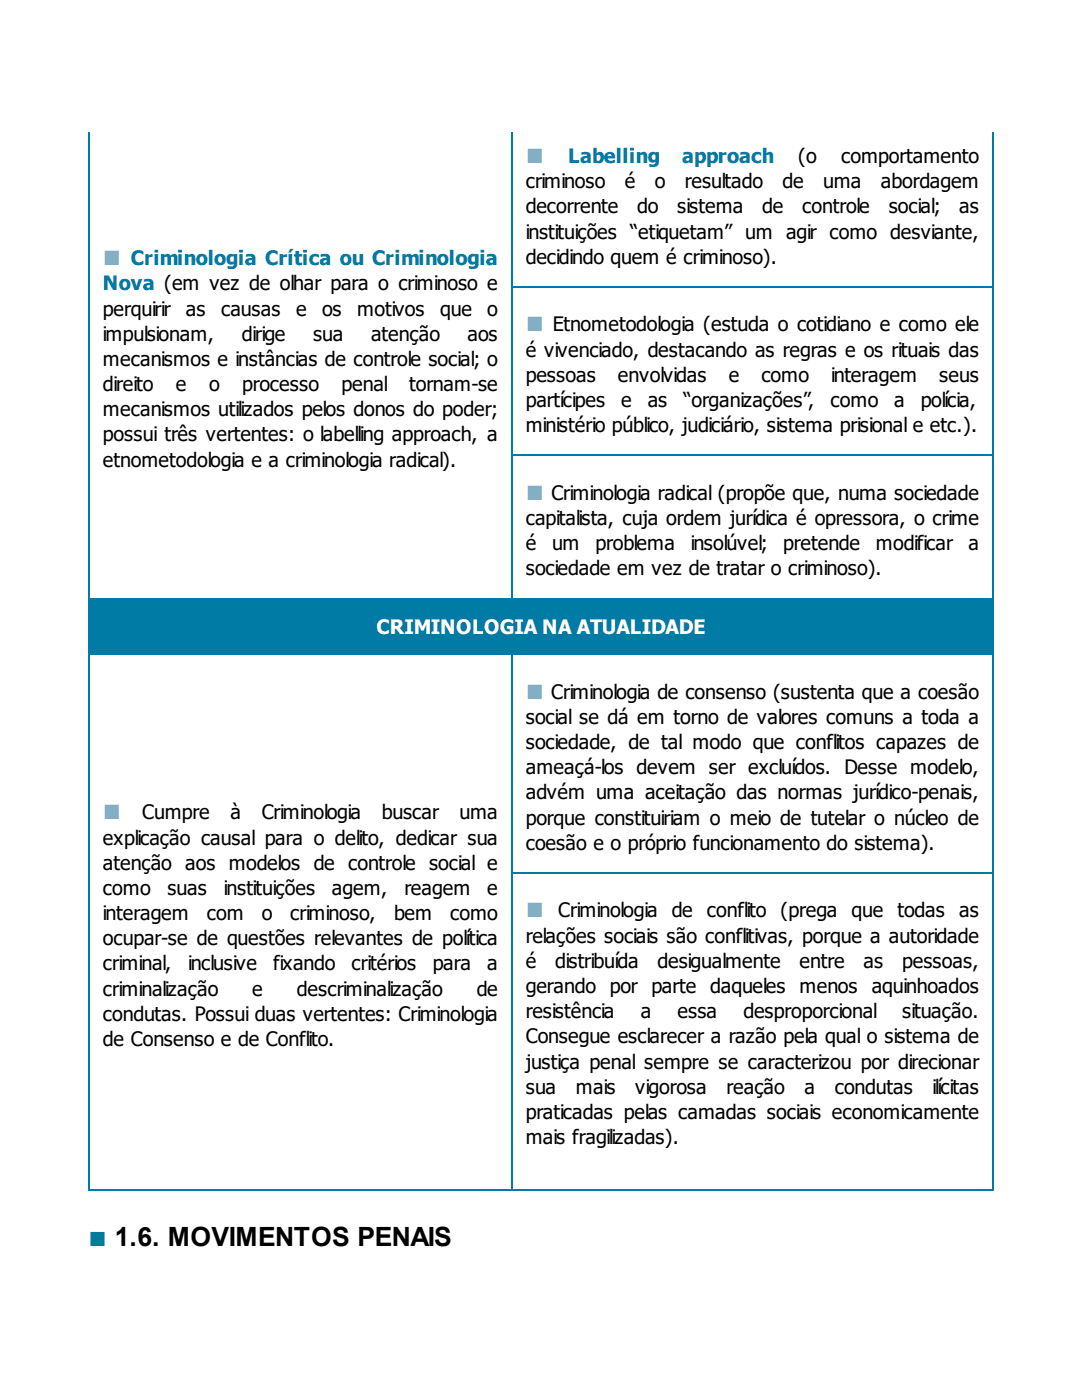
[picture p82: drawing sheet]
<svg xmlns="http://www.w3.org/2000/svg" width="216mm" height="279mm" viewBox="0 0 216 279" stroke-linecap="round" stroke-linejoin="round" font-family="sans-serif">
<defs><g id="words">
<g font-size="6.1" fill="#88aec3">
<text x="104.9" y="32.5">■</text>
<text x="20.5" y="52.9">■</text>
<text x="104.9" y="66.1">■</text>
<text x="104.9" y="99.7">■</text>
<text x="104.9" y="139.4">■</text>
<text x="20.5" y="163.5">■</text>
<text x="104.9" y="183.1">■</text>
</g>
<text font-size="6.1" fill="#007b9c" x="17.6" y="248.7">■</text>
<text font-size="5.3" x="22.9" y="248.7">1.6. MOVIMENTOS PENAIS</text>
<g font-size="4" fill="#007ba6">
<text x="113.4" y="32.5">Labelling</text>
<text x="136.1" y="32.5">approach</text>
<text x="26.1" y="52.9">Criminologia Crítica ou Criminologia</text>
<text x="20.5" y="57.9">Nova (em vez de olhar para o criminoso e</text>
</g>
<g font-size="4">
<text x="159.3" y="32.5">(o</text>
<text x="167.8" y="32.5">comportamento</text>
<text x="104.9" y="37.6">criminoso</text>
<text x="124.7" y="37.6">é</text>
<text x="130.6" y="37.6">o</text>
<text x="136.6" y="37.6">resultado</text>
<text x="156.1" y="37.6">de</text>
<text x="164.2" y="37.6">uma</text>
<text x="175.8" y="37.6">abordagem</text>
<text x="104.9" y="42.6">decorrente</text>
<text x="104.9" y="47.6">instituições “etiquetam” um agir como desviante,</text>
<text x="127.2" y="42.6">do</text>
<text x="135.1" y="42.6">sistema</text>
<text x="152.1" y="42.6">de</text>
<text x="160.1" y="42.6">controle</text>
<text x="177.3" y="42.6">social;</text>
<text x="191.4" y="42.6">as</text>
<text x="104.9" y="52.7">decidindo quem é criminoso).</text>
<text x="20.5" y="63">perquirir</text>
<text x="37.1" y="63">as</text>
<text x="44.1" y="63">causas</text>
<text x="59.1" y="63">e</text>
<text x="64.3" y="63">os</text>
<text x="71.3" y="63">motivos</text>
<text x="87.8" y="63">que</text>
<text x="97.2" y="63">o</text>
<text x="20.5" y="68">impulsionam,</text>
<text x="48.2" y="68">dirige</text>
<text x="62.5" y="68">sua</text>
<text x="74" y="68">atenção</text>
<text x="93.3" y="68">aos</text>
<text x="104.9" y="71.2">é vivenciado, destacando as regras e os rituais das</text>
<text x="110.3" y="66.1">Etnometodologia (estuda o cotidiano e como ele</text>
<text x="20.5" y="73">mecanismos e instâncias de controle social; o</text>
<text x="104.9" y="76.2">pessoas</text>
<text x="123.3" y="76.2">envolvidas</text>
<text x="145.4" y="76.2">e</text>
<text x="151.9" y="76.2">como</text>
<text x="165.8" y="76.2">interagem</text>
<text x="187.4" y="76.2">seus</text>
<text x="20.5" y="78.1">direito</text>
<text x="20.5" y="83.1">mecanismos utilizados pelos donos do poder;</text>
<text x="35.1" y="78.1">e</text>
<text x="41.7" y="78.1">o</text>
<text x="48.3" y="78.1">processo</text>
<text x="68.1" y="78.1">penal</text>
<text x="81.6" y="78.1">tornam-se</text>
<text x="104.9" y="81.2">partícipes</text>
<text x="123.9" y="81.2">e</text>
<text x="129.2" y="81.2">as</text>
<text x="136.4" y="81.2">“organizações”,</text>
<text x="165.7" y="81.2">como</text>
<text x="178.4" y="81.2">a</text>
<text x="183.7" y="81.2">polícia,</text>
<text x="20.5" y="88.1">possui três vertentes: o labelling approach, a</text>
<text x="104.9" y="86.3">ministério público, judiciário, sistema prisional e etc.).</text>
<text x="20.5" y="93.1">etnometodologia e a criminologia radical).</text>
<text x="110" y="99.7">Criminologia radical (propõe que, numa sociedade</text>
<text x="104.9" y="104.8">capitalista, cuja ordem jurídica é opressora, o crime</text>
<text x="104.9" y="109.8">é</text>
<text x="110.2" y="109.8">um</text>
<text x="118.8" y="109.8">problema</text>
<text x="137.8" y="109.8">insolúvel;</text>
<text x="156.3" y="109.8">pretende</text>
<text x="174.8" y="109.8">modificar</text>
<text x="193.2" y="109.8">a</text>
<text x="104.9" y="114.8">sociedade em vez de tratar o criminoso).</text>
<text x="110" y="139.4">Criminologia de consenso (sustenta que a coesão</text>
<text x="104.9" y="144.5">social se dá em torno de valores comuns a toda a</text>
<text x="104.9" y="149.5">sociedade, de tal modo que conflitos capazes de</text>
<text x="104.9" y="154.5">ameaçá-los devem ser excluídos. Desse modelo,</text>
<text x="104.9" y="159.5">advém uma aceitação das normas jurídico-penais,</text>
<text x="28.4" y="163.5">Cumpre</text>
<text x="46" y="163.5">à</text>
<text x="52.2" y="163.5">Criminologia</text>
<text x="76.2" y="163.5">buscar</text>
<text x="91.7" y="163.5">uma</text>
<text x="104.9" y="164.6">porque constituiriam o meio de tutelar o núcleo de</text>
<text x="20.5" y="168.5">explicação causal para o delito, dedicar sua</text>
<text x="20.5" y="173.6">atenção aos modelos de controle social e</text>
<text x="104.9" y="169.6">coesão e o próprio funcionamento do sistema).</text>
<text x="20.5" y="178.6">como</text>
<text x="33.4" y="178.6">suas</text>
<text x="44.7" y="178.6">instituições</text>
<text x="66.2" y="178.6">agem,</text>
<text x="80.7" y="178.6">reagem</text>
<text x="97.2" y="178.6">e</text>
<text x="20.5" y="183.6">interagem</text>
<text x="41.3" y="183.6">com</text>
<text x="52.2" y="183.6">o</text>
<text x="57.9" y="183.6">criminoso,</text>
<text x="78.6" y="183.6">bem</text>
<text x="89.8" y="183.6">como</text>
<text x="111.4" y="183.1">Criminologia</text>
<text x="134" y="183.1">de</text>
<text x="141.1" y="183.1">conflito (prega</text>
<text x="169.9" y="183.1">que</text>
<text x="179.1" y="183.1">todas</text>
<text x="191.4" y="183.1">as</text>
<text x="20.5" y="188.6">ocupar-se de questões relevantes de política</text>
<text x="104.9" y="188.1">relações sociais são conflitivas, porque a autoridade</text>
<text x="20.5" y="193.7">criminal,</text>
<text x="37.5" y="193.7">inclusive</text>
<text x="54.5" y="193.7">fixando</text>
<text x="70.2" y="193.7">critérios</text>
<text x="86.3" y="193.7">para</text>
<text x="97.2" y="193.7">a</text>
<text x="104.9" y="193.1">é</text>
<text x="110.8" y="193.1">distribuída</text>
<text x="131.2" y="193.1">desigualmente</text>
<text x="159.5" y="193.1">entre</text>
<text x="172.3" y="193.1">as</text>
<text x="180" y="193.1">pessoas,</text>
<text x="20.5" y="198.7">criminalização</text>
<text x="20.5" y="203.7">condutas. Possui duas vertentes: Criminologia</text>
<text x="50.3" y="198.7">e</text>
<text x="59.2" y="198.7">descriminalização</text>
<text x="95.1" y="198.7">de</text>
<text x="104.9" y="198.2">gerando por parte</text>
<text x="104.9" y="203.2">resistência</text>
<text x="127.9" y="203.2">a</text>
<text x="135.2" y="203.2">essa</text>
<text x="141.7" y="198.2">daqueles</text>
<text x="148.3" y="203.2">desproporcional</text>
<text x="159.5" y="198.2">menos</text>
<text x="173.9" y="198.2">aquinhoados</text>
<text x="180" y="203.2">situação.</text>
<text x="20.5" y="208.8">de Consenso e de Conflito.</text>
<text x="104.9" y="208.2">Consegue esclarecer a razão pela qual o sistema de</text>
<text x="104.9" y="213.3">justiça penal sempre se caracterizou por direcionar</text>
<text x="104.9" y="218.3">sua</text>
<text x="114.9" y="218.3">mais</text>
<text x="126.8" y="218.3">vigorosa</text>
<text x="145" y="218.3">reação</text>
<text x="160.5" y="218.3">a</text>
<text x="166.6" y="218.3">condutas</text>
<text x="186.1" y="218.3">ilícitas</text>
<text x="104.9" y="223.3">praticadas pelas camadas sociais economicamente</text>
<text x="104.9" y="228.3">mais fragilizadas).</text>
</g>
<text font-size="4" fill="#fff" x="75.2" y="126.5">CRIMINOLOGIA NA ATUALIDADE</text>
</g></defs>
<path d="M17.6 119.3h180.4v11.1h-180.4z" fill="#007ba6"/>
<path d="M17.8 26.4v211.2M102.1 26.4v93.2M198.1 26.4v211.2M102 57.3h96.3M102 90.9h96.3M17.6 119.5h180.7M17.6 130.6h180.7M102.1 130.4v107.2M102 174.2h96.3M17.6 237.5h180.7" fill="none" stroke="#007ba6" stroke-width=".26"/>
<use href="#words"/>
</svg>
